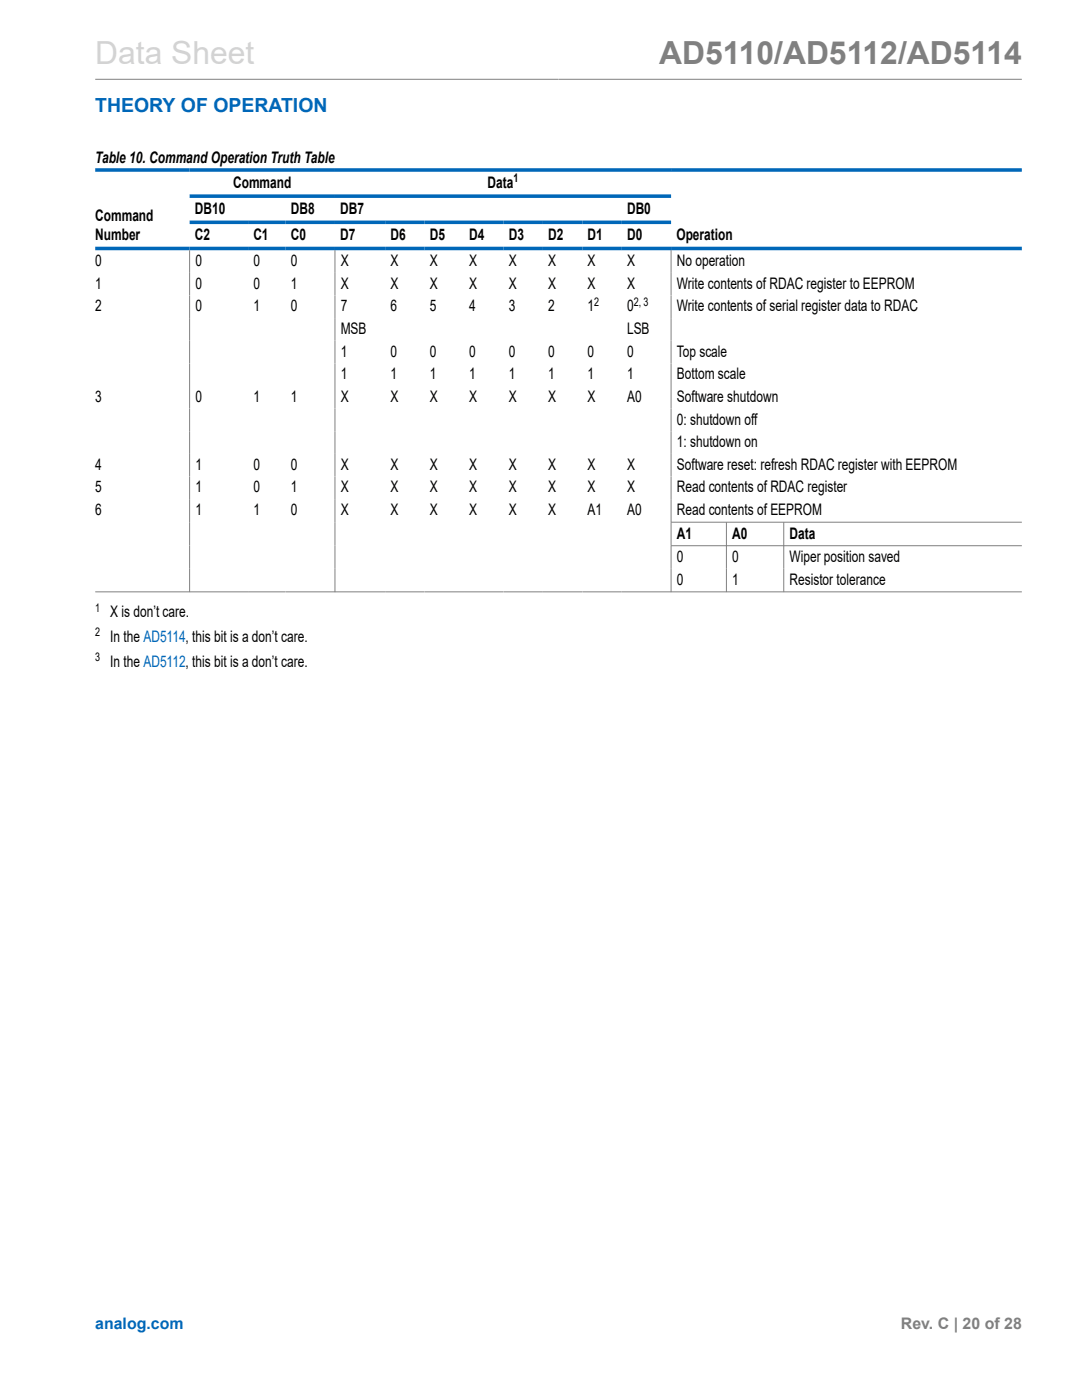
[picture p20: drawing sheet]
<svg xmlns="http://www.w3.org/2000/svg" width="216mm" height="279mm" viewBox="0 0 216 279" stroke-linecap="round" stroke-linejoin="round" font-family="sans-serif">
<defs><g id="words">
<text font-size="6.3" fill="#d3d3d3" x="19" y="12.7">Data Sheet</text>
<text font-size="6.3" fill="#808080" x="131.5" y="12.7">AD5110/AD5112/AD5114</text>
<text font-size="3.9" fill="#0067b8" x="19" y="22.3">THEORY OF OPERATION</text>
<g font-size="3.2">
<text x="19" y="32.6">Table 10. Command Operation Truth Table</text>
<text x="46.5" y="37.5">Command</text>
<text x="97.3" y="37.5">Data</text>
<text x="19" y="44.1">Command</text>
<text x="19" y="47.9">Number</text>
<text x="38.9" y="42.7">DB10</text>
<text x="38.9" y="47.9">C2</text>
<text x="50.6" y="47.9">C1</text>
<text x="58.1" y="42.7">DB8</text>
<text x="58.1" y="47.9">C0</text>
<text x="67.9" y="42.7">DB7</text>
<text x="67.9" y="47.9">D7</text>
<text x="77.9" y="47.9">D6</text>
<text x="85.8" y="47.9">D5</text>
<text x="93.6" y="47.9">D4</text>
<text x="101.5" y="47.9">D3</text>
<text x="109.4" y="47.9">D2</text>
<text x="117.3" y="47.9">D1</text>
<text x="125.1" y="42.7">DB0</text>
<text x="125.1" y="47.9">D0</text>
<text x="135" y="47.9">Operation</text>
<text x="19" y="53.1">0</text>
<text x="39" y="53.1">0</text>
<text x="50.6" y="53.1">0</text>
<text x="58.1" y="53.1">0</text>
<text x="68" y="53.1">X</text>
<text x="77.9" y="53.1">X</text>
<text x="85.8" y="53.1">X</text>
<text x="93.6" y="53.1">X</text>
<text x="101.5" y="53.1">X</text>
<text x="109.4" y="53.1">X</text>
<text x="117.3" y="53.1">X</text>
<text x="125.1" y="53.1">X</text>
<text x="135.1" y="53.1">No operation</text>
<text x="19" y="57.6">1</text>
<text x="39" y="57.6">0</text>
<text x="50.6" y="57.6">0</text>
<text x="58.1" y="57.6">1</text>
<text x="68" y="57.6">X</text>
<text x="77.9" y="57.6">X</text>
<text x="85.8" y="57.6">X</text>
<text x="93.6" y="57.6">X</text>
<text x="101.5" y="57.6">X</text>
<text x="109.4" y="57.6">X</text>
<text x="117.3" y="57.6">X</text>
<text x="125.1" y="57.6">X</text>
<text x="135.1" y="57.6">Write contents of RDAC register to EEPROM</text>
<text x="19" y="62.1">2</text>
<text x="39" y="62.1">0</text>
<text x="50.6" y="62.1">1</text>
<text x="58.1" y="62.1">0</text>
<text x="68" y="62.1">7</text>
<text x="77.9" y="62.1">6</text>
<text x="85.8" y="62.1">5</text>
<text x="93.6" y="62.1">4</text>
<text x="101.5" y="62.1">3</text>
<text x="109.4" y="62.1">2</text>
<text x="117.3" y="62.1">1</text>
<text x="125.1" y="62.1">0</text>
<text x="135.1" y="62.1">Write contents of serial register data to RDAC</text>
<text x="68" y="66.7">MSB</text>
<text x="68" y="71.2">1</text>
<text x="77.9" y="71.2">0</text>
<text x="85.8" y="71.2">0</text>
<text x="93.6" y="71.2">0</text>
<text x="101.5" y="71.2">0</text>
<text x="109.4" y="71.2">0</text>
<text x="117.3" y="71.2">0</text>
<text x="125.1" y="66.7">LSB</text>
<text x="125.1" y="71.2">0</text>
<text x="135.1" y="71.2">Top scale</text>
<text x="68" y="75.7">1</text>
<text x="77.9" y="75.7">1</text>
<text x="85.8" y="75.7">1</text>
<text x="93.6" y="75.7">1</text>
<text x="101.5" y="75.7">1</text>
<text x="109.4" y="75.7">1</text>
<text x="117.3" y="75.7">1</text>
<text x="125.1" y="75.7">1</text>
<text x="135.1" y="75.7">Bottom scale</text>
<text x="19" y="80.2">3</text>
<text x="39" y="80.2">0</text>
<text x="50.6" y="80.2">1</text>
<text x="58.1" y="80.2">1</text>
<text x="68" y="80.2">X</text>
<text x="77.9" y="80.2">X</text>
<text x="85.8" y="80.2">X</text>
<text x="93.6" y="80.2">X</text>
<text x="101.5" y="80.2">X</text>
<text x="109.4" y="80.2">X</text>
<text x="117.3" y="80.2">X</text>
<text x="125.1" y="80.2">A0</text>
<text x="135.1" y="80.2">Software shutdown</text>
<text x="135.1" y="84.7">0: shutdown off</text>
<text x="135.1" y="89.2">1: shutdown on</text>
<text x="19" y="93.8">4</text>
<text x="39" y="93.8">1</text>
<text x="50.6" y="93.8">0</text>
<text x="58.1" y="93.8">0</text>
<text x="68" y="93.8">X</text>
<text x="77.9" y="93.8">X</text>
<text x="85.8" y="93.8">X</text>
<text x="93.6" y="93.8">X</text>
<text x="101.5" y="93.8">X</text>
<text x="109.4" y="93.8">X</text>
<text x="117.3" y="93.8">X</text>
<text x="125.1" y="93.8">X</text>
<text x="135.1" y="93.8">Software reset: refresh RDAC register with EEPROM</text>
<text x="19" y="98.3">5</text>
<text x="39" y="98.3">1</text>
<text x="50.6" y="98.3">0</text>
<text x="58.1" y="98.3">1</text>
<text x="68" y="98.3">X</text>
<text x="77.9" y="98.3">X</text>
<text x="85.8" y="98.3">X</text>
<text x="93.6" y="98.3">X</text>
<text x="101.5" y="98.3">X</text>
<text x="109.4" y="98.3">X</text>
<text x="117.3" y="98.3">X</text>
<text x="125.1" y="98.3">X</text>
<text x="135.1" y="98.3">Read contents of RDAC register</text>
<text x="19" y="102.8">6</text>
<text x="39" y="102.8">1</text>
<text x="50.6" y="102.8">1</text>
<text x="58.1" y="102.8">0</text>
<text x="68" y="102.8">X</text>
<text x="77.9" y="102.8">X</text>
<text x="85.8" y="102.8">X</text>
<text x="93.6" y="102.8">X</text>
<text x="101.5" y="102.8">X</text>
<text x="109.4" y="102.8">X</text>
<text x="117.3" y="102.8">A1</text>
<text x="125.1" y="102.8">A0</text>
<text x="135.1" y="102.8">Read contents of EEPROM</text>
<text x="135.1" y="107.5">A1</text>
<text x="146.1" y="107.5">A0</text>
<text x="157.5" y="107.5">Data</text>
<text x="135.1" y="112.2">0</text>
<text x="146.1" y="112.2">0</text>
<text x="157.5" y="112.2">Wiper position saved</text>
<text x="135.1" y="116.7">0</text>
<text x="146.1" y="116.7">1</text>
<text x="157.5" y="116.7">Resistor tolerance</text>
<text x="22" y="123.1">X is don’t care.</text>
<text x="22" y="128.1">In the AD5114, this bit is a don’t care.</text>
<text x="22" y="133">In the AD5112, this bit is a don’t care.</text>
</g>
<text font-size="3.2" fill="#0067b8" x="19" y="265.3">analog.com</text>
<text font-size="3.2" fill="#808080" x="179.8" y="265.3">Rev. C | 20 of 28</text>
<g font-size="2.4">
<text x="102.5" y="36.4">1</text>
<text x="118.6" y="61.1">2</text>
<text x="126.4" y="61.1">2, 3</text>
<text x="19" y="122.1">1</text>
<text x="19" y="127">2</text>
<text x="19" y="132">3</text>
</g>
</g></defs>
<path d="M19 15.8h184.9M37.8 49.9v68.3M66.8 49.9v68.3M133.9 49.9v68.3M19 118.1h184.9M133.9 104.2h70M133.9 108.9h70M144.9 104.2v14M156.4 104.2v14" fill="none" stroke="#808080" stroke-width=".2"/>
<path d="M19 33.9h184.9M37.8 39.1h96.1M19 49.6h184.9M37.8 44.4h96.1" fill="none" stroke="#0067b8" stroke-width=".71"/>
<use href="#words"/>
</svg>
